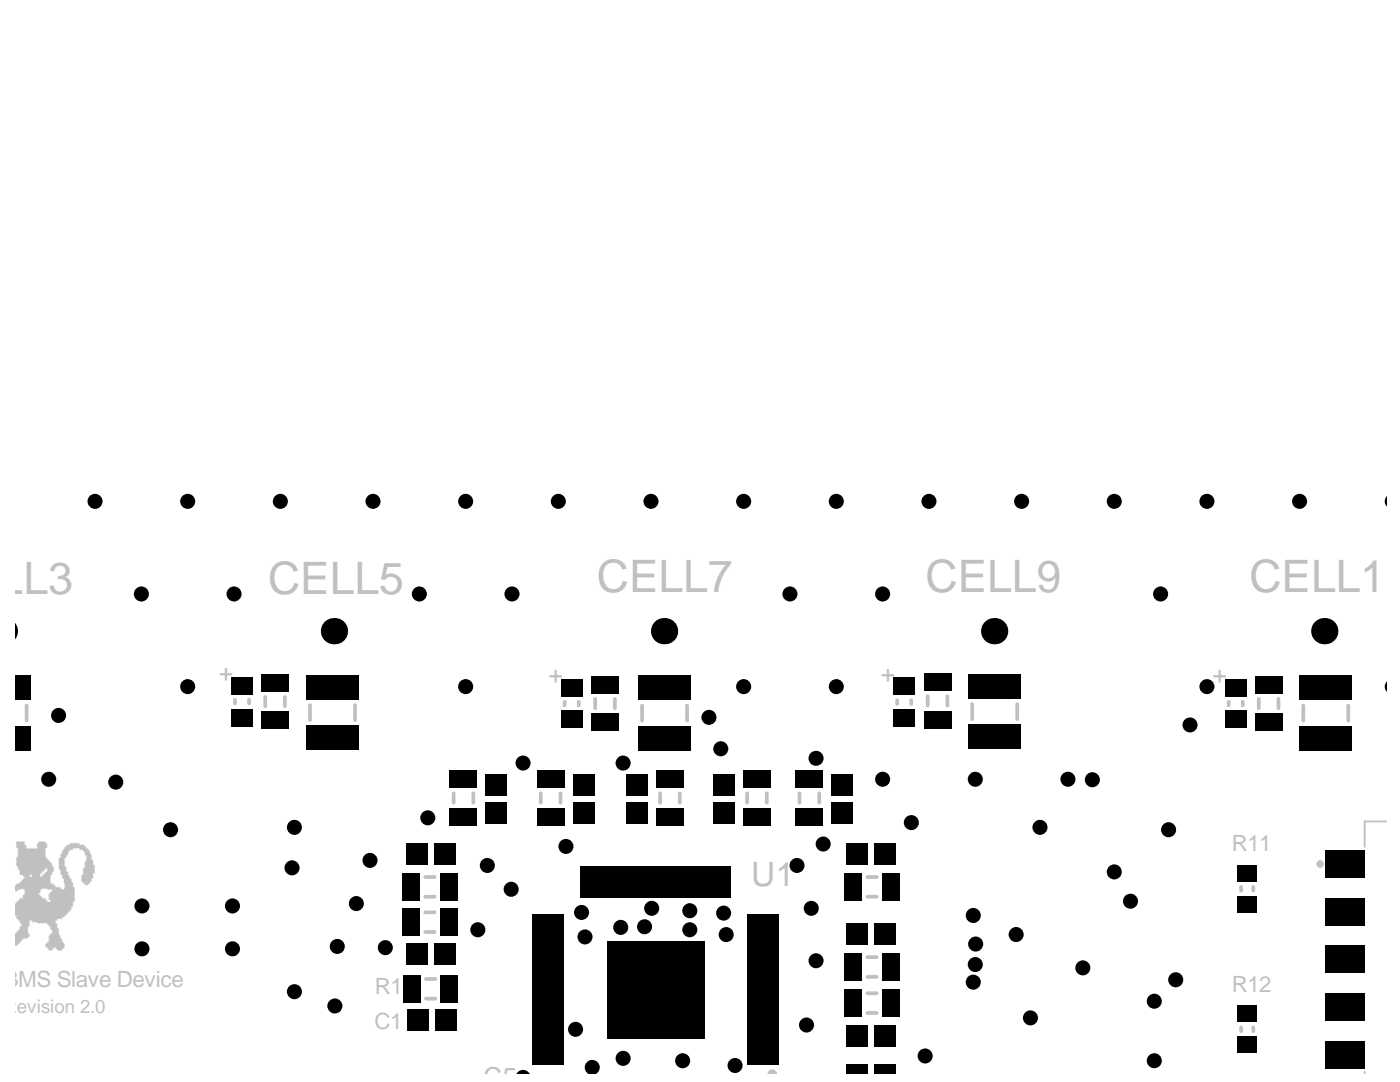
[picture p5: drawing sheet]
<svg xmlns="http://www.w3.org/2000/svg" width="279mm" height="216mm" viewBox="0 0 279 216" stroke-linecap="round" stroke-linejoin="round" font-family="sans-serif">
<defs><g id="words">
<g font-size="8.9" fill="#c0c0c0">
<text x="-.2" y="118.5">LL3</text>
<text x="53.5" y="118.5">CELL5</text>
<text x="119.1" y="118">CELL7</text>
<text x="184.7" y="118">CELL9</text>
<text x="249.4" y="118">CELL11</text>
</g>
<text font-size="6.7" fill="#c0c0c0" x="149.9" y="176.8">U1</text>
<text font-size="5.2" fill="#c0c0c0" x="96.5" y="216.6">C5</text>
<g font-size="4.9" fill="#c0c0c0">
<text x="43.7" y="133.2" transform="rotate(90 43.7 133.2)">+</text>
<text x="109.5" y="133.5" transform="rotate(90 109.5 133.5)">+</text>
<text x="175.9" y="133.3" transform="rotate(90 175.9 133.3)">+</text>
<text x="242" y="133.5" transform="rotate(90 242 133.5)">+</text>
</g>
<g font-size="4.5" fill="#c0c0c0">
<text x="245.8" y="169.8">R11</text>
<text x=".8" y="196.9">BMS Slave Device</text>
<text x="245.8" y="197.9">R12</text>
<text x="74.8" y="198.3">R1</text>
<text x="74.7" y="205.4">C1</text>
</g>
<text font-size="3.7" fill="#c0c0c0" x=".8" y="202.2">Revision 2.0</text>
</g></defs>
<g fill="#000">
<path d="M276.7 98.5v3l-.1-.6a1.5 1.5 0 0 1 0-1.8zM276.7 135.5v3l-.1-.6a1.5 1.5 0 0 1 0-1.8zM102.9 214.2h.1a1.78 1.78 0 0 1 2.8 0zM117 212.1a1.5 1.5 0 0 1 2.3-.2 1.5 1.5 0 0 1-.2 2.3h-1.4a1.14 1.14 0 0 1-.9-1.7z"/>
<circle cx="19" cy="100" r="1.5"/>
<circle cx="28.2" cy="118.5" r="1.5"/>
<circle cx="37.5" cy="100" r="1.5"/>
<circle cx="46.7" cy="118.5" r="1.5"/>
<circle cx="56" cy="100" r="1.5"/>
<circle cx="74.4" cy="100" r="1.5"/>
<circle cx="83.7" cy="118.5" r="1.5"/>
<circle cx="92.9" cy="100" r="1.5"/>
<circle cx="102.2" cy="118.5" r="1.5"/>
<circle cx="111.4" cy="100" r="1.5"/>
<circle cx="129.9" cy="100" r="1.5"/>
<circle cx="148.4" cy="100" r="1.5"/>
<circle cx="157.7" cy="118.5" r="1.5"/>
<circle cx="166.9" cy="100" r="1.5"/>
<circle cx="176.1" cy="118.5" r="1.5"/>
<circle cx="185.4" cy="100" r="1.5"/>
<circle cx="203.9" cy="100" r="1.5"/>
<circle cx="222.4" cy="100" r="1.5"/>
<circle cx="231.6" cy="118.5" r="1.5"/>
<circle cx="240.9" cy="100" r="1.5"/>
<circle cx="259.4" cy="100" r="1.5"/>
<circle cx="37.5" cy="137" r="1.5"/>
<circle cx="66.7" cy="125.9" r="2.63"/>
<circle cx="92.9" cy="137" r="1.5"/>
<circle cx="132.5" cy="125.9" r="2.63"/>
<circle cx="148.4" cy="137" r="1.5"/>
<circle cx="166.9" cy="137" r="1.5"/>
<circle cx="198.4" cy="125.9" r="2.63"/>
<circle cx="240.9" cy="137" r="1.5"/>
<circle cx="264.3" cy="125.9" r="2.63"/>
<circle cx="9.7" cy="155.5" r="1.5"/>
<circle cx="11.7" cy="142.8" r="1.5"/>
<circle cx="23.1" cy="156.1" r="1.5"/>
<circle cx="104.4" cy="152.3" r="1.5"/>
<circle cx="124.4" cy="152.3" r="1.5"/>
<circle cx="141.5" cy="143.1" r="1.5"/>
<circle cx="143.8" cy="149.4" r="1.5"/>
<circle cx="162.9" cy="151.3" r="1.5"/>
<circle cx="176.1" cy="155.5" r="1.5"/>
<circle cx="194.6" cy="155.5" r="1.5"/>
<circle cx="213.1" cy="155.5" r="1.5"/>
<circle cx="218" cy="155.6" r="1.5"/>
<circle cx="237.5" cy="144.7" r="1.5"/>
<circle cx="34" cy="165.6" r="1.5"/>
<circle cx="58.3" cy="173.2" r="1.5"/>
<circle cx="58.8" cy="165.1" r="1.5"/>
<circle cx="73.8" cy="171.7" r="1.5"/>
<circle cx="85.4" cy="163.2" r="1.5"/>
<circle cx="97.3" cy="172.7" r="1.5"/>
<circle cx="102" cy="177.4" r="1.5"/>
<circle cx="112.9" cy="168.9" r="1.5"/>
<circle cx="159.1" cy="172.7" r="1.5"/>
<circle cx="164.3" cy="168.4" r="1.5"/>
<circle cx="181.9" cy="164.1" r="1.5"/>
<circle cx="207.5" cy="165.1" r="1.5"/>
<circle cx="222.4" cy="174" r="1.5"/>
<circle cx="225.6" cy="179.8" r="1.5"/>
<circle cx="233.2" cy="165.6" r="1.5"/>
<circle cx="28.3" cy="189.3" r="1.5"/>
<circle cx="28.3" cy="180.8" r="1.5"/>
<circle cx="46.4" cy="189.3" r="1.5"/>
<circle cx="46.4" cy="180.8" r="1.5"/>
<circle cx="58.8" cy="197.9" r="1.5"/>
<circle cx="67.3" cy="188.8" r="1.5"/>
<circle cx="71.1" cy="180.3" r="1.5"/>
<circle cx="76.9" cy="189.1" r="1.5"/>
<circle cx="95.4" cy="185.5" r="1.5"/>
<circle cx="116.1" cy="182.1" r="1.5"/>
<circle cx="116.8" cy="186.9" r="1.5"/>
<circle cx="123.9" cy="185" r="1.5"/>
<circle cx="126.7" cy="189.8" r="1.5"/>
<circle cx="128.6" cy="184.9" r="1.5"/>
<circle cx="130.1" cy="181.2" r="1.5"/>
<circle cx="130.5" cy="189.8" r="1.5"/>
<circle cx="137.7" cy="181.7" r="1.5"/>
<circle cx="137.7" cy="185.5" r="1.5"/>
<circle cx="144.4" cy="182.2" r="1.5"/>
<circle cx="144.9" cy="186.5" r="1.5"/>
<circle cx="161.9" cy="181.2" r="1.5"/>
<circle cx="162.9" cy="191.7" r="1.5"/>
<circle cx="194.2" cy="196" r="1.5"/>
<circle cx="194.2" cy="182.7" r="1.5"/>
<circle cx="194.6" cy="192.5" r="1.5"/>
<circle cx="194.7" cy="188.4" r="1.5"/>
<circle cx="202.8" cy="186.5" r="1.5"/>
<circle cx="216.1" cy="193.1" r="1.5"/>
<circle cx="230.4" cy="199.8" r="1.5"/>
<circle cx="234.6" cy="195.5" r="1.5"/>
<circle cx="66.8" cy="200.7" r="1.5"/>
<circle cx="114.9" cy="205.4" r="1.5"/>
<circle cx="124.4" cy="211.2" r="1.5"/>
<circle cx="126.3" cy="205" r="1.5"/>
<circle cx="130.5" cy="205" r="1.5"/>
<circle cx="134.3" cy="205" r="1.5"/>
<circle cx="136.2" cy="211.7" r="1.5"/>
<circle cx="146.7" cy="212.6" r="1.5"/>
<circle cx="161" cy="204.5" r="1.5"/>
<circle cx="184.6" cy="210.7" r="1.5"/>
<circle cx="205.6" cy="203.1" r="1.5"/>
<circle cx="230.4" cy="211.7" r="1.5"/>
</g>
<g fill="#000">
<path d="M3 134.8h3.1v4.9h-3.1z" fill-rule="evenodd"/>
<path d="M46.1 135h4.4v3.6h-4.4z" fill-rule="evenodd"/>
<path d="M52.2 134.5h5.4v3.5h-5.4z" fill-rule="evenodd"/>
<path d="M61.1 134.7h10.5v4.9h-10.5z" fill-rule="evenodd"/>
<path d="M111.9 135.4h4.3v3.6h-4.3z" fill-rule="evenodd"/>
<path d="M118 134.9h5.5v3.5h-5.5z" fill-rule="evenodd"/>
<path d="M127.4 134.8h10.5v4.9h-10.5z" fill-rule="evenodd"/>
<path d="M178.3 135.1h4.3v3.6h-4.3z" fill-rule="evenodd"/>
<path d="M184.4 134.3h5.4v3.6h-5.4z" fill-rule="evenodd"/>
<path d="M193.3 134.5h10.5v4.9h-10.5z" fill-rule="evenodd"/>
<path d="M244.5 135.4h4.3v3.6h-4.3z" fill-rule="evenodd"/>
<path d="M250.5 134.9h5.4v3.5h-5.4z" fill-rule="evenodd"/>
<path d="M259.3 134.8h10.5v4.9h-10.5z" fill-rule="evenodd"/>
<path d="M3 144.9h3.1v4.9h-3.1z" fill-rule="evenodd"/>
<path d="M46.1 141.4h4.4v3.6h-4.4z" fill-rule="evenodd"/>
<path d="M52.2 142h5.4v3.5h-5.4z" fill-rule="evenodd"/>
<path d="M61.1 144.8h10.5v4.9h-10.5z" fill-rule="evenodd"/>
<path d="M89.8 153.7h5.4v3.6h-5.4z" fill-rule="evenodd"/>
<path d="M96.9 154.5h4.3v4.3h-4.3z" fill-rule="evenodd"/>
<path d="M107.2 153.7h5.4v3.6h-5.4z" fill-rule="evenodd"/>
<path d="M111.9 141.8h4.3v3.5h-4.3z" fill-rule="evenodd"/>
<path d="M114.3 154.5h4.3v4.3h-4.3z" fill-rule="evenodd"/>
<path d="M118 142.3h5.5v3.6h-5.5z" fill-rule="evenodd"/>
<path d="M125 154.5h4.3v4.3h-4.3z" fill-rule="evenodd"/>
<path d="M127.4 144.9h10.5v4.9h-10.5z" fill-rule="evenodd"/>
<path d="M131 153.7h5.4v3.6h-5.4z" fill-rule="evenodd"/>
<path d="M142.3 154.5h4.3v4.3h-4.3z" fill-rule="evenodd"/>
<path d="M148.3 153.7h5.5v3.6h-5.5z" fill-rule="evenodd"/>
<path d="M158.8 153.7h5.4v3.6h-5.4z" fill-rule="evenodd"/>
<path d="M165.9 154.5h4.3v4.3h-4.3z" fill-rule="evenodd"/>
<path d="M178.3 141.5h4.3v3.6h-4.3z" fill-rule="evenodd"/>
<path d="M184.4 141.8h5.4v3.6h-5.4z" fill-rule="evenodd"/>
<path d="M193.3 144.6h10.5v4.9h-10.5z" fill-rule="evenodd"/>
<path d="M244.5 141.8h4.3v3.5h-4.3z" fill-rule="evenodd"/>
<path d="M250.5 142.3h5.4v3.6h-5.4z" fill-rule="evenodd"/>
<path d="M259.3 144.9h10.5v4.9h-10.5z" fill-rule="evenodd"/>
<path d="M81 168.2h4.3v4.3h-4.3z" fill-rule="evenodd"/>
<path d="M80.3 174.3h3.5v5.4h-3.5z" fill-rule="evenodd"/>
<path d="M86.6 168.2h4.4v4.3h-4.4z" fill-rule="evenodd"/>
<path d="M87.8 174.3h3.5v5.4h-3.5z" fill-rule="evenodd"/>
<path d="M89.8 161.2h5.4v3.6h-5.4z" fill-rule="evenodd"/>
<path d="M96.9 160.1h4.3v4.3h-4.3z" fill-rule="evenodd"/>
<path d="M107.2 161.2h5.4v3.6h-5.4z" fill-rule="evenodd"/>
<path d="M114.3 160.1h4.3v4.3h-4.3z" fill-rule="evenodd"/>
<path d="M115.8 172.9h1.9v6.3h-1.9z" fill-rule="evenodd"/>
<path d="M117.7 172.9h1.9v6.3h-1.9z" fill-rule="evenodd"/>
<path d="M119.6 172.9h1.9v6.3h-1.9z" fill-rule="evenodd"/>
<path d="M121.5 172.9h1.8v6.3h-1.8z" fill-rule="evenodd"/>
<path d="M125 160.1h4.3v4.3h-4.3z" fill-rule="evenodd"/>
<path d="M123.3 172.9h1.9v6.3h-1.9z" fill-rule="evenodd"/>
<path d="M125.2 172.9h1.9v6.3h-1.9z" fill-rule="evenodd"/>
<path d="M127.1 172.9h1.9v6.3h-1.9z" fill-rule="evenodd"/>
<path d="M128.9 172.9h1.9v6.3h-1.9z" fill-rule="evenodd"/>
<path d="M130.8 172.9h1.9v6.3h-1.9z" fill-rule="evenodd"/>
<path d="M132.7 172.9h1.9v6.3h-1.9z" fill-rule="evenodd"/>
<path d="M131 161.2h5.4v3.6h-5.4z" fill-rule="evenodd"/>
<path d="M134.6 172.9h1.8v6.3h-1.8z" fill-rule="evenodd"/>
<path d="M136.4 172.9h1.9v6.3h-1.9z" fill-rule="evenodd"/>
<path d="M138.3 172.9h1.9v6.3h-1.9z" fill-rule="evenodd"/>
<path d="M140.2 172.9h1.9v6.3h-1.9z" fill-rule="evenodd"/>
<path d="M142.3 160.1h4.3v4.3h-4.3z" fill-rule="evenodd"/>
<path d="M142 172.9h1.9v6.3h-1.9z" fill-rule="evenodd"/>
<path d="M143.9 172.9h1.9v6.3h-1.9z" fill-rule="evenodd"/>
<path d="M148.3 161.2h5.5v3.6h-5.5z" fill-rule="evenodd"/>
<path d="M158.8 161.2h5.4v3.6h-5.4z" fill-rule="evenodd"/>
<path d="M165.9 160.1h4.3v4.3h-4.3z" fill-rule="evenodd"/>
<path d="M168.5 174.3h3.6v5.4h-3.6z" fill-rule="evenodd"/>
<path d="M168.9 168.2h4.3v4.3h-4.3z" fill-rule="evenodd"/>
<path d="M176 174.3h3.6v5.4h-3.6z" fill-rule="evenodd"/>
<path d="M174.5 168.2h4.3v4.3h-4.3z" fill-rule="evenodd"/>
<path d="M246.9 172.6h4v3.4h-4z" fill-rule="evenodd"/>
<path d="M264.4 179.2h7.9v5.5h-7.9z" fill-rule="evenodd"/>
<path d="M264.4 169.7h7.9v5.5h-7.9z" fill-rule="evenodd"/>
<path d="M81 188.1h4.3v4.3h-4.3z" fill-rule="evenodd"/>
<path d="M80.3 181.3h3.6v5.4h-3.6z" fill-rule="evenodd"/>
<path d="M80.4 194.6h3.6v5.4h-3.6z" fill-rule="evenodd"/>
<path d="M86.6 188.1h4.3v4.3h-4.3z" fill-rule="evenodd"/>
<path d="M87.8 181.3h3.5v5.4h-3.5z" fill-rule="evenodd"/>
<path d="M87.9 194.6h3.6v5.4h-3.6z" fill-rule="evenodd"/>
<path d="M106.2 197.5h6.3v1.9h-6.3z" fill-rule="evenodd"/>
<path d="M106.2 190h6.3v1.9h-6.3z" fill-rule="evenodd"/>
<path d="M106.2 191.9h6.3v1.9h-6.3z" fill-rule="evenodd"/>
<path d="M106.2 193.7h6.3v1.9h-6.3z" fill-rule="evenodd"/>
<path d="M106.2 182.5h6.3v1.9h-6.3z" fill-rule="evenodd"/>
<path d="M106.2 184.4h6.3v1.9h-6.3z" fill-rule="evenodd"/>
<path d="M106.2 186.3h6.3v1.8h-6.3z" fill-rule="evenodd"/>
<path d="M106.2 188.1h6.3v1.9h-6.3z" fill-rule="evenodd"/>
<path d="M106.2 195.6h6.3v1.9h-6.3z" fill-rule="evenodd"/>
<path d="M121.1 187.8h19.5v19.4h-19.5z" fill-rule="evenodd"/>
<path d="M149.2 197.5h6.2v1.9h-6.2z" fill-rule="evenodd"/>
<path d="M149.2 193.7h6.2v1.9h-6.2z" fill-rule="evenodd"/>
<path d="M149.2 191.9h6.2v1.9h-6.2z" fill-rule="evenodd"/>
<path d="M149.2 190h6.2v1.9h-6.2z" fill-rule="evenodd"/>
<path d="M149.2 186.3h6.2v1.8h-6.2z" fill-rule="evenodd"/>
<path d="M149.2 184.4h6.2v1.9h-6.2z" fill-rule="evenodd"/>
<path d="M149.2 182.5h6.2v1.9h-6.2z" fill-rule="evenodd"/>
<path d="M149.2 195.6h6.2v1.9h-6.2z" fill-rule="evenodd"/>
<path d="M149.2 188.1h6.2v1.9h-6.2z" fill-rule="evenodd"/>
<path d="M168.5 190.2h3.6v5.5h-3.6z" fill-rule="evenodd"/>
<path d="M168.9 184.2h4.3v4.3h-4.3z" fill-rule="evenodd"/>
<path d="M176 190.2h3.6v5.5h-3.6z" fill-rule="evenodd"/>
<path d="M174.5 184.2h4.3v4.3h-4.3z" fill-rule="evenodd"/>
<path d="M246.9 178.7h4v3.4h-4z" fill-rule="evenodd"/>
<path d="M264.4 198.2h7.9v5.5h-7.9z" fill-rule="evenodd"/>
<path d="M264.4 188.7h7.9v5.5h-7.9z" fill-rule="evenodd"/>
<path d="M81.2 201.3h4.3v4.3h-4.3z" fill-rule="evenodd"/>
<path d="M86.8 201.3h4.3v4.3h-4.3z" fill-rule="evenodd"/>
<path d="M106.2 205h6.3v1.9h-6.3z" fill-rule="evenodd"/>
<path d="M106.2 206.8h6.3v1.9h-6.3z" fill-rule="evenodd"/>
<path d="M106.2 208.7h6.3v1.9h-6.3z" fill-rule="evenodd"/>
<path d="M106.2 199.4h6.3v1.8h-6.3z" fill-rule="evenodd"/>
<path d="M106.2 201.2h6.3v1.9h-6.3z" fill-rule="evenodd"/>
<path d="M106.2 210.6h6.3v1.9h-6.3z" fill-rule="evenodd"/>
<path d="M106.2 203.1h6.3v1.9h-6.3z" fill-rule="evenodd"/>
<path d="M149.2 208.7h6.2v1.9h-6.2z" fill-rule="evenodd"/>
<path d="M149.2 206.8h6.2v1.9h-6.2z" fill-rule="evenodd"/>
<path d="M149.2 205h6.2v1.9h-6.2z" fill-rule="evenodd"/>
<path d="M149.2 201.2h6.2v1.9h-6.2z" fill-rule="evenodd"/>
<path d="M149.2 199.4h6.2v1.8h-6.2z" fill-rule="evenodd"/>
<path d="M149.2 210.6h6.2v1.9h-6.2z" fill-rule="evenodd"/>
<path d="M149.2 203.1h6.2v1.9h-6.2z" fill-rule="evenodd"/>
<path d="M168.5 197.4h3.6v5.5h-3.6z" fill-rule="evenodd"/>
<path d="M168.9 212.4h4.3v1.8h-4.3z" fill-rule="evenodd"/>
<path d="M168.9 204.6h4.3v4.3h-4.3z" fill-rule="evenodd"/>
<path d="M176 197.4h3.6v5.5h-3.6z" fill-rule="evenodd"/>
<path d="M174.5 212.4h4.3v1.8h-4.3z" fill-rule="evenodd"/>
<path d="M174.5 204.6h4.3v4.3h-4.3z" fill-rule="evenodd"/>
<path d="M246.9 206.8h4v3.4h-4z" fill-rule="evenodd"/>
<path d="M246.9 200.6h4v3.4h-4z" fill-rule="evenodd"/>
<path d="M264.4 207.7h7.9v5.5h-7.9z" fill-rule="evenodd"/>
</g>
<path d="M3.2 167.9l.1 .1v-.1l.1 .1v-.1l.1 .1v-.1l1.3 .1v-.1l.1 .6 .4 .2-.1 .5 .2 .2v-.1h.3l-.2-.1 .3 .2v-.1l.2 .1v-.2l.2 .2v-.1h.3l-.1-.1 .2 .2v-.1l.3 .1-.1-.2 .3 .2v-.1l.2 .1v-.2l.1 .1v-.4l-.1-.1h.1v-.6l.4 .1-.1-.4 .1 .1v-.1l.1 .1v-.1l.1 .1v-.1l1 .1v-.1v.2l.4 .2 .1 .3-.2-.2v.2l.2 .2-.2-.1v.1l.2 .2-.2-.1v.1l.2 .2-.2-.1 .1 .2-.1-.1v.1l-.1-.1-.2 .1v.3l.2 .1-.2-.1 .1 .3-.1 .1 .2 .1h-.2l.1 .2-.1 .2 .2 .1-.2-.1 .1 .2-.1 .2 .4 .2 .1 .4 .1-.1 .2 .2h-.1l.1 .3 .1-.1 .3 .2-.2-.1 .2 .2h-.2l.5 .3h-.2l.2 .1h-.1l.1 .1-.1 .2 .4 .3h-.1l.1 .1-.2-.1 .2 .2h-.1l.1 .1-.2-.1 .2 .5h-.2l.1 .2-.3-.1 .1 .3-.2-.1 .2 .4h-.1v.1l-.3-.1 .1 .2-.2-.1 .2 .2-.2-.1 .2 .3h-.2l.2 .1h-.2l.2 .1h-.2l.2 .2h-.2l.2 .3-.2-.1 .1 .1-.1 .1 .2 .1h-.2l.2 .1h-.2l.2 .1h-.2l.2 .2-.2-.1 .3 .2h.2l-.1-.2 .3 .1 .1 .2 .3 .2-.1 .2 .2 .2v-.1l.1 .1v-.1l.7 .1v-.1l.1 .3 .1 .1 .1-.1 .2 .3v-.2l.1 .1 .3-.1-.1-.2 .2 .1-.2-.2 .2 .1-.2-.3 .2 .1-.2-.2 .2 .1-.2-.2h.2l-.1-.1h.1l-.2-.2 .2 .1-.3-.3 .3 .2-.3-.3 .1-.7-.4-.2v-.5l-.3-.2v-.8l-.4-.2 .1-.3-.2-.1 .2 .1v-.4l-.2-.2 .2 .1v-.3l-.2-.2 .2 .1v-.4l-.2-.1 .2 .1v-.4l-.2-.2 .2 .1-.1-.3 .1 .1v-.1l.1 .1 .2-.1v-.8h.1l-.1-.1 .3 .1v-.7l.2 .1 .2-.1-.1-.3 .2 .1-.1-.2h.1l-.1-.2 .2 .2-.1-.2h.2l-.1-.2 .3 .1-.2-.2 .2 .1 .1-.3 .6 .1-.2-.3 .2 .1-.1-.2 .1 .1v-.1l.1 .1v-.1l.1 .1v-.1l.1 .1v-.1l.1 .1v-.1l.1 .1v-.1l1.3 .1v-.1l.2 .4v-.1l.1 .1h.1v-.1l.6 .1v-.1l.7 .9v-.1l.1 .1v.2l.4 .1-.1 .5 .4 .3v.1h-.1l.1 .7h-.1l.4 .3v.8l.3 .2v1.7l-.1-.1v.1l-.1-.1-.1 .1v1h-.4l.1 .6h-.3l.1 .1-.2-.1 .1 .5-.4-.1v.4l-.1-.1v.1l-.1-.1v.1l-.1-.1v.1l-.3-.1v.1l-.1-.2h.1l-.8-.7h.1l-.1-1.2 .1 .1v-.1h.3l-.1-.1 .2 .1-.2-.2h.1l-.1-.2 .2 .2-.2-.2h.1l-.1-.2 .2 .1-.2-.1h.1l-.1-.2 .2 .1-.2-.1h.1l-.1-.2 .2 .1-.2-.2h.1l-.1-.1 .2 .1-.2-.3 .4 .1-.1-.2 .2 .1-.2-.3h.2l-.2-.1h.2l-.2-.1h.2l-.2-.2h.2l-.2-.1h.2l-.2-.2 .2 .1-.1-.1 .1-.1-.2-.1 .2 .1-.1-.2 .4-.1-.1-.2 .1 .2-.1-.2h.1l-.1-.1h.1l-.1-.1h.1l-.1-.2 .1 .1-.1-.1h.1l-.1-.4h.1l-.5-.3h.2l-.2-.2h.2l-.2-.1h.2l-.1-.2h-.2l-.2-.3 .2 .1-.4-.3v.1l-.1-.1v.1l-.1-.1-.1 .1-.2-.4v.1l-1.3-.1 .1 .4-.6-.1v.5h-.4v.6h-.1l.1 .1-.4-.1 .1 .6-.2-.1 .1 .1h-.3l.1 .2-.2-.1 .2 .1h-.2l.2 .1h-.2l.2 .1h-.2l.2 .2h-.1l.1 .1-.2-.1 .2 .2-.2-.1 .2 .2-.2-.1 .2 .2-.2-.1 .2 .2-.2-.1 .2 .2h-.2l.2 .4-.2-.1 .5 .4v.1h-.1v.6l.4 .2v.6l.4 .2v.4h-.2l.5 .1-.1 .6 .4 .2-.1 .9 .4 .1v2.8l-.1-.1v.1l-.1-.1v.3l-.2-.2 .1 1.1-.4-.1 .1 .7h-.2l.1 .1-.3-.1 .1 .4-.3-.1-.1 .3-.4 .1 .1 .4-.1-.2-.1 .3-.2-.1 .1 .2-.2-.1 .1 .1-.2 .1 .1 .1-.4-.1v.4l-1-.1 .1 .4-.4-.1v.2h-.1l.1 .1-.1 .2 .5 .2-.1 .9 .4 .1v.3l-.1-.1 .1 .9h-.1l.4 .3v.5l.3 .2v.5l.1 .1 .2-.1v.3l.3 .3-.2-.1 .2 .2-.2-.1 .2 .4-.3 .2 .1 .3-.1-.1v.1l-.2-.1-.1 .1v.3h-.9l-.6-.8v.2l-.1-.2v.4l-.2-.1 .2 .2-.2-.1 .1 .1h-.3l.1 .3-.1-.1v.1h-.6l-.1-.1 .1-.2-.5-.2 .2-.1-.2-.2v.2l-.3-.2v-.1h.1l-.1-.6 .4 .1 .1-.4 .1 .1v-.1l.2 .1-.1-.2 .1 .1-.1-.2 .1 .1-.1-.2v-.1l.1 .1-.1-.2v-.1l.1 .1-.1-.2v-.2l.1 .2-.1-.4 .1 .1-.1-.2h.3l-.1-.2 .2 .1-.1-.2 .2 .1-.2-.2 .2 .1v-.2l.2 .1-.1-.2 .2 .1-.2-.3 .2 .1-.1-.1 .1-.1-.5-.4h.2l-.2-.4h.2l-.9-.6 .2-.1-.2-.1h-.2l.1 .1-.1-.1h-.2l.1 .1-.1-.1v.1l-.2-.1v.1l-.1-.1h-.1v.1l-.9-.1v.1l-.1-.1v.1l-.3-.3v.1l-.2-.1v.1l-.5-.1v.1l-.2-.5v.1l-.2-.1v.1l-.1-.1-.1 .1v1.2l-.1-.1v.1l-.1-.1-.2 .1v1.3l.4 .1v.7l-.1-.1v.1l-.1-.1v.1h-.2l.1 .3-1-.1v.4l-.1-.1v.1h-.3l.1 .4-.2-.1v.2l-.2-.1v.4l-.3-.1-.1 .4-.1-.1v.1l-.4-.1v.1v-2.5h.3l-.1-.1 .1 .1-.1-.3 .3 .1v-.3l.1 .2-.1-.2h.1v-.2l.3 .1-.1-.2 .2 .1-.2-.2h.2v-.2l-.2-.1 .2 .1-.1-.2 .1 .1v-.1h.3l-.2-.2 .2 .1-.2-.3 .2 .1v-.2l-.4-.2-.1-.3 .2 .1v-.2l-.8-.6h.1l-.1-.2 .1 .1-.1-.2 .1 .1-.1-.2 .1 .1-.3-.2v-2.5l.2 .1v-.2l.1 .1-.1-.1h.1v-.2l.2 .1 .1-.4h.4l-.2-.3 .2 .2-.1-.3 .2 .1-.1-.2 .3 .2-.1-.2 .4 .1-.1-.2h.1v-.1l-.1-.2 .1 .1v-.3l.1 .1v-.1l.1 .1v-.2l.1 .1v-.8l-.4-.4h-.2l-.1 .3-.6-.2v.4l-.1-.1 .1 .2-.5-.1-.1 3.2v-4.5l.3 .1-.1-.3 .4 .1-.1-.2 .3 .2v-.2l.1 .1-.1-.2 .2 .1v-.3l.3 .1-.2-.2 .2 .1 .1-.3 .2 .1-.1-.2 .1 .1v-.4l.1 .1v-.1l.1 .1 .1-.1-.5-.7v.1l-.1-.1v.1l-.1-.1-.2 .1-.2-.2 .2 .1-.2-.3h.2l-.2-.2h.2l-.2-.2h.2v-.1l-.1-.2-.2 .2-.2-.3 .1 .1-.1-.4h.1l-.1-.2 .1 .1-.4-.3h.1l-.1-.1h.1l-.1-.1h.1l-.1-.3 .1 .1-.1-.2 .1 .1-.1-.2 .1 .1-.1-.3 .1 .1-.1-.2 .1 .1-.1-.2h.1l-.1-.1h.1l-.1-.2 .1 .1-.1-.2 .1 .1-.1-.2 .1 .1v-.2l.3-.1-.1-.1 .1 .1-.1-.2 .1 .1-.1-.2 .1 .1-.1-.2 .1 .1-.1-.2 .1 .1-.1-.2h.1l-.1-.1h.1l-.1-.1h.1l-.1-.1h.1l-.1-.4h.1l-.1-.1h.1l-.1-.1h.1l-.4-.3 .1 .1-.1-.2h.1l-.1-.2h.1l-.1-.1h.1l-.1-.1h.1l-.1-.3 .1 .1-.1-.2 .1 .1-.1-.2 .1 .1-.1-.1 .1-.1zM9 168.1l.2 .2zM16.9 168.8l.1 .2zM17.2 169.1l.2 .2zM17.2 170.6l.1 .2zM18.6 172.5l.1 .1zM8.7 173.5v.5l-.3-.1v.4l-.4-.1 .1 .8v-.1l.3 .1v-.4l.1 .1v-.1h.2v-.4l.2 .1-.1-.2 .3 .1-.1-.3h.4l-.1-.3 .2 .1-.2-.2h.2l-.2-.3v.1l-.3-.1 .1 .2-.1-.1v.4zM13.2 173.8l.1 .1zM5.9 174.6l.1 .4v-.1l.4 .1-.1-.3 .2 .1-.2-.3v.1l-.2-.1v.1l-.1-.1zM10.7 176.5l.2 .2zM8 177.4l.1 .8-.3-.1-.1 .4 .3 .1 .5 .6 .2 .1-.1-.2 .3 .2-.1-.2 .3 .1 .1 .3h-.2l.2 .1h.2l.1 .2h-.2l.3 .2v-.1l.4 .1v-.3h.2l-.5-.3v-.2l.1 .1-.1-.1v-.2l.1 .1-.1-.1v-.2l.1 .1-.1-.2v-.1l.1 .1-.1-.3h.1l-.1-.1 .1 .1v-.2l.2 .1v-.4l.2 .1-.2-.1 .5-.1-.2-.2 .2 .1-.2-.3v.2l-.1-.2v.2l-.2-.2v.2l-.1-.2v.2l-.1-.2v.2l-.2-.2v.2l-.3-.3h-.2v.1l-.2-.1h-.5v.3zM10.4 177.5l.1 .1zM3 179.2v.4zM3 179.5v.1zM3 179.5v.2zM3.2 182.7l.1 .1zM6.3 183.6l.2 .2zM4.1 184.2l.2 .1zM12.1 187.2l.1 .2zM11 188.9l.1 .2zM11.3 189.3l.2 .1z" fill="#c0c0c0"/>
<g fill="none" stroke="#c0c0c0" stroke-width=".75">
<path d="M46.9 139.6v.8M49.7 139.6v.8M52.9 139.1v1.8M56.9 139.1v1.8M118.8 139.4v1.9M122.7 139.4v1.9M179 139.7v.8M181.9 139.7v.8M185.1 138.9v1.9M189.1 138.9v1.9M251.2 139.4v1.9M255.1 139.4v1.9"/>
<path d="M5.3 140.8v3M61.9 140.7v3M70.9 140.7v3M90.5 158.3v1.9M94.5 158.3v1.9M107.9 158.3v1.9M111.9 158.3v1.9M112.7 140v.8M115.5 140v.8M128.1 140.8v3M131.7 158.3v1.9M135.7 158.3v1.9"/>
<path d="M137.1 140.8v3M149.1 158.3v1.9M153 158.3v1.9M159.6 158.3v1.9M163.5 158.3v1.9M194 140.5v3M203 140.5v3M245.2 140v.8M248 140v.8M260.1 140.8v3M269.1 140.8v3M84.9 178.9h1.8"/>
<path d="M84.9 175h1.8M173.1 178.9h1.9M173.1 175h1.9M247.7 177v.7M250.1 177v.7M84.9 186h1.8M84.9 182h1.8M85 199.3h1.9M85 195.3h1.9M173.1 198.2h1.9M173.1 191h1.9M173.1 194.9h1.9"/>
<path d="M173.1 202.1h1.9M247.7 205v.8M250.1 205v.8"/>
<circle cx="263.5" cy="172.4" r=".37"/>
</g>
<path d="M276.7 163.9h-4.3v5.1M272.4 213.9v.3" fill="none" stroke="#c0c0c0" stroke-width=".37"/>
<path d="M153.7 214.2a.45 .45 0 0 1 .4-.3 .45 .45 0 0 1 .5 .3" fill="none" stroke="#c0c0c0" stroke-width=".94"/>
<g fill="#000">
<path d="M3 135.2h2.7v4.1h-2.7z" fill-rule="evenodd"/>
<path d="M46.5 135.4h3.6v2.8h-3.6z" fill-rule="evenodd"/>
<path d="M52.6 134.9h4.6v2.8h-4.6z" fill-rule="evenodd"/>
<path d="M61.5 135.1h9.7v4.1h-9.7z" fill-rule="evenodd"/>
<path d="M112.3 135.8h3.6v2.8h-3.6z" fill-rule="evenodd"/>
<path d="M118.4 135.2h4.7v2.8h-4.7z" fill-rule="evenodd"/>
<path d="M127.8 135.2h9.7v4.1h-9.7z" fill-rule="evenodd"/>
<path d="M178.7 135.5h3.5v2.8h-3.5z" fill-rule="evenodd"/>
<path d="M184.8 134.7h4.6v2.8h-4.6z" fill-rule="evenodd"/>
<path d="M193.6 134.9h9.8v4.1h-9.8z" fill-rule="evenodd"/>
<path d="M244.8 135.8h3.6v2.8h-3.6z" fill-rule="evenodd"/>
<path d="M250.8 135.2h4.7v2.8h-4.7z" fill-rule="evenodd"/>
<path d="M259.7 135.2h9.8v4.1h-9.8z" fill-rule="evenodd"/>
<path d="M3 145.3h2.7v4.1h-2.7z" fill-rule="evenodd"/>
<path d="M46.5 141.8h3.6v2.8h-3.6z" fill-rule="evenodd"/>
<path d="M52.6 142.3h4.6v2.8h-4.6z" fill-rule="evenodd"/>
<path d="M61.5 145.2h9.7v4.1h-9.7z" fill-rule="evenodd"/>
<path d="M90.2 154.1h4.6v2.8h-4.6z" fill-rule="evenodd"/>
<path d="M97.3 154.8h3.5v3.6h-3.5z" fill-rule="evenodd"/>
<path d="M107.6 154.1h4.6v2.8h-4.6z" fill-rule="evenodd"/>
<path d="M112.3 142.2h3.6v2.8h-3.6z" fill-rule="evenodd"/>
<path d="M114.7 154.8h3.5v3.6h-3.5z" fill-rule="evenodd"/>
<path d="M118.4 142.7h4.7v2.8h-4.7z" fill-rule="evenodd"/>
<path d="M125.4 154.8h3.5v3.6h-3.5z" fill-rule="evenodd"/>
<path d="M127.8 145.3h9.7v4.1h-9.7z" fill-rule="evenodd"/>
<path d="M131.4 154.1h4.6v2.8h-4.6z" fill-rule="evenodd"/>
<path d="M142.6 154.8h3.6v3.6h-3.6z" fill-rule="evenodd"/>
<path d="M148.7 154.1h4.7v2.8h-4.7z" fill-rule="evenodd"/>
<path d="M159.2 154.1h4.7v2.8h-4.7z" fill-rule="evenodd"/>
<path d="M166.3 154.8h3.6v3.6h-3.6z" fill-rule="evenodd"/>
<path d="M178.7 141.9h3.5v2.8h-3.5z" fill-rule="evenodd"/>
<path d="M184.8 142.2h4.6v2.8h-4.6z" fill-rule="evenodd"/>
<path d="M193.6 145h9.8v4.1h-9.8z" fill-rule="evenodd"/>
<path d="M244.8 142.2h3.6v2.8h-3.6z" fill-rule="evenodd"/>
<path d="M250.8 142.7h4.7v2.8h-4.7z" fill-rule="evenodd"/>
<path d="M259.7 145.3h9.8v4.1h-9.8z" fill-rule="evenodd"/>
<path d="M81.4 168.5h3.6v3.6h-3.6z" fill-rule="evenodd"/>
<path d="M80.7 174.6h2.8v4.7h-2.8z" fill-rule="evenodd"/>
<path d="M87 168.5h3.6v3.6h-3.6z" fill-rule="evenodd"/>
<path d="M88.1 174.6h2.8v4.7h-2.8z" fill-rule="evenodd"/>
<path d="M90.2 161.6h4.6v2.8h-4.6z" fill-rule="evenodd"/>
<path d="M97.3 160.5h3.5v3.5h-3.5z" fill-rule="evenodd"/>
<path d="M107.6 161.6h4.6v2.8h-4.6z" fill-rule="evenodd"/>
<path d="M114.7 160.5h3.5v3.5h-3.5z" fill-rule="evenodd"/>
<path d="M116.2 173.3h1.1v5.5h-1.1z" fill-rule="evenodd"/>
<path d="M118.1 173.3h1.1v5.5h-1.1z" fill-rule="evenodd"/>
<path d="M120 173.3h1.1v5.5h-1.1z" fill-rule="evenodd"/>
<path d="M121.8 173.3h1.2v5.5h-1.2z" fill-rule="evenodd"/>
<path d="M123.7 173.3h1.1v5.5h-1.1z" fill-rule="evenodd"/>
<path d="M125.4 160.5h3.5v3.5h-3.5z" fill-rule="evenodd"/>
<path d="M125.6 173.3h1.1v5.5h-1.1z" fill-rule="evenodd"/>
<path d="M127.5 173.3h1.1v5.5h-1.1z" fill-rule="evenodd"/>
<path d="M129.3 173.3h1.1v5.5h-1.1z" fill-rule="evenodd"/>
<path d="M131.2 173.3h1.1v5.5h-1.1z" fill-rule="evenodd"/>
<path d="M133.1 173.3h1.1v5.5h-1.1z" fill-rule="evenodd"/>
<path d="M131.4 161.6h4.6v2.8h-4.6z" fill-rule="evenodd"/>
<path d="M134.9 173.3h1.2v5.5h-1.2z" fill-rule="evenodd"/>
<path d="M136.8 173.3h1.1v5.5h-1.1z" fill-rule="evenodd"/>
<path d="M138.7 173.3h1.1v5.5h-1.1z" fill-rule="evenodd"/>
<path d="M140.6 173.3h1.1v5.5h-1.1z" fill-rule="evenodd"/>
<path d="M142.6 160.5h3.6v3.5h-3.6z" fill-rule="evenodd"/>
<path d="M142.4 173.3h1.1v5.5h-1.1z" fill-rule="evenodd"/>
<path d="M144.3 173.3h1.1v5.5h-1.1z" fill-rule="evenodd"/>
<path d="M148.7 161.6h4.7v2.8h-4.7z" fill-rule="evenodd"/>
<path d="M159.2 161.6h4.7v2.8h-4.7z" fill-rule="evenodd"/>
<path d="M166.3 160.5h3.6v3.5h-3.6z" fill-rule="evenodd"/>
<path d="M168.9 174.6h2.8v4.7h-2.8z" fill-rule="evenodd"/>
<path d="M169.3 168.5h3.5v3.6h-3.5z" fill-rule="evenodd"/>
<path d="M176.4 174.6h2.8v4.7h-2.8z" fill-rule="evenodd"/>
<path d="M174.9 168.5h3.5v3.6h-3.5z" fill-rule="evenodd"/>
<path d="M247.3 173h3.2v2.6h-3.2z" fill-rule="evenodd"/>
<path d="M264.8 179.5h7.1v4.8h-7.1z" fill-rule="evenodd"/>
<path d="M264.8 170h7.1v4.8h-7.1z" fill-rule="evenodd"/>
<path d="M81.4 188.5h3.5v3.6h-3.5z" fill-rule="evenodd"/>
<path d="M80.7 181.7h2.8v4.6h-2.8z" fill-rule="evenodd"/>
<path d="M80.8 195h2.8v4.6h-2.8z" fill-rule="evenodd"/>
<path d="M87 188.5h3.5v3.6h-3.5z" fill-rule="evenodd"/>
<path d="M88.2 181.7h2.8v4.6h-2.8z" fill-rule="evenodd"/>
<path d="M88.3 195h2.8v4.6h-2.8z" fill-rule="evenodd"/>
<path d="M106.6 197.9h5.5v1.1h-5.5z" fill-rule="evenodd"/>
<path d="M106.6 190.4h5.5v1.1h-5.5z" fill-rule="evenodd"/>
<path d="M106.6 192.3h5.5v1.1h-5.5z" fill-rule="evenodd"/>
<path d="M106.6 194.1h5.5v1.1h-5.5z" fill-rule="evenodd"/>
<path d="M106.6 182.9h5.5v1.1h-5.5z" fill-rule="evenodd"/>
<path d="M106.6 184.8h5.5v1.1h-5.5z" fill-rule="evenodd"/>
<path d="M106.6 186.6h5.5v1.2h-5.5z" fill-rule="evenodd"/>
<path d="M106.6 188.5h5.5v1.1h-5.5z" fill-rule="evenodd"/>
<path d="M106.6 196h5.5v1.1h-5.5z" fill-rule="evenodd"/>
<path d="M121.5 188.1h18.7v18.7h-18.7z" fill-rule="evenodd"/>
<path d="M149.5 197.9h5.6v1.1h-5.6z" fill-rule="evenodd"/>
<path d="M149.5 194.1h5.6v1.1h-5.6z" fill-rule="evenodd"/>
<path d="M149.5 192.3h5.6v1.1h-5.6z" fill-rule="evenodd"/>
<path d="M149.5 190.4h5.6v1.1h-5.6z" fill-rule="evenodd"/>
<path d="M149.5 186.6h5.6v1.2h-5.6z" fill-rule="evenodd"/>
<path d="M149.5 184.8h5.6v1.1h-5.6z" fill-rule="evenodd"/>
<path d="M149.5 182.9h5.6v1.1h-5.6z" fill-rule="evenodd"/>
<path d="M149.5 196h5.6v1.1h-5.6z" fill-rule="evenodd"/>
<path d="M149.5 188.5h5.6v1.1h-5.6z" fill-rule="evenodd"/>
<path d="M168.9 190.6h2.8v4.7h-2.8z" fill-rule="evenodd"/>
<path d="M169.3 184.6h3.5v3.6h-3.5z" fill-rule="evenodd"/>
<path d="M176.4 190.6h2.8v4.7h-2.8z" fill-rule="evenodd"/>
<path d="M174.9 184.6h3.5v3.6h-3.5z" fill-rule="evenodd"/>
<path d="M247.3 179.1h3.2v2.6h-3.2z" fill-rule="evenodd"/>
<path d="M264.8 198.5h7.1v4.8h-7.1z" fill-rule="evenodd"/>
<path d="M264.8 189h7.1v4.8h-7.1z" fill-rule="evenodd"/>
<path d="M81.6 201.7h3.6v3.6h-3.6z" fill-rule="evenodd"/>
<path d="M87.2 201.7h3.6v3.6h-3.6z" fill-rule="evenodd"/>
<path d="M106.6 205.4h5.5v1.1h-5.5z" fill-rule="evenodd"/>
<path d="M106.6 207.2h5.5v1.1h-5.5z" fill-rule="evenodd"/>
<path d="M106.6 209.1h5.5v1.1h-5.5z" fill-rule="evenodd"/>
<path d="M106.6 199.7h5.5v1.2h-5.5z" fill-rule="evenodd"/>
<path d="M106.6 201.6h5.5v1.1h-5.5z" fill-rule="evenodd"/>
<path d="M106.6 211h5.5v1.1h-5.5z" fill-rule="evenodd"/>
<path d="M106.6 203.5h5.5v1.1h-5.5z" fill-rule="evenodd"/>
<path d="M149.5 209.1h5.6v1.1h-5.6z" fill-rule="evenodd"/>
<path d="M149.5 207.2h5.6v1.1h-5.6z" fill-rule="evenodd"/>
<path d="M149.5 205.4h5.6v1.1h-5.6z" fill-rule="evenodd"/>
<path d="M149.5 201.6h5.6v1.1h-5.6z" fill-rule="evenodd"/>
<path d="M149.5 199.7h5.6v1.2h-5.6z" fill-rule="evenodd"/>
<path d="M149.5 211h5.6v1.1h-5.6z" fill-rule="evenodd"/>
<path d="M149.5 203.5h5.6v1.1h-5.6z" fill-rule="evenodd"/>
<path d="M168.9 197.8h2.8v4.7h-2.8z" fill-rule="evenodd"/>
<path d="M169.3 212.7h3.5v1.5h-3.5z" fill-rule="evenodd"/>
<path d="M169.3 204.9h3.5v3.6h-3.5z" fill-rule="evenodd"/>
<path d="M176.4 197.8h2.8v4.7h-2.8z" fill-rule="evenodd"/>
<path d="M174.9 212.7h3.5v1.5h-3.5z" fill-rule="evenodd"/>
<path d="M174.9 204.9h3.5v3.6h-3.5z" fill-rule="evenodd"/>
<path d="M247.3 207.2h3.2v2.6h-3.2z" fill-rule="evenodd"/>
<path d="M247.3 201h3.2v2.6h-3.2z" fill-rule="evenodd"/>
<path d="M264.8 208h7.1v4.8h-7.1z" fill-rule="evenodd"/>
</g>
<use href="#words"/>
</svg>
